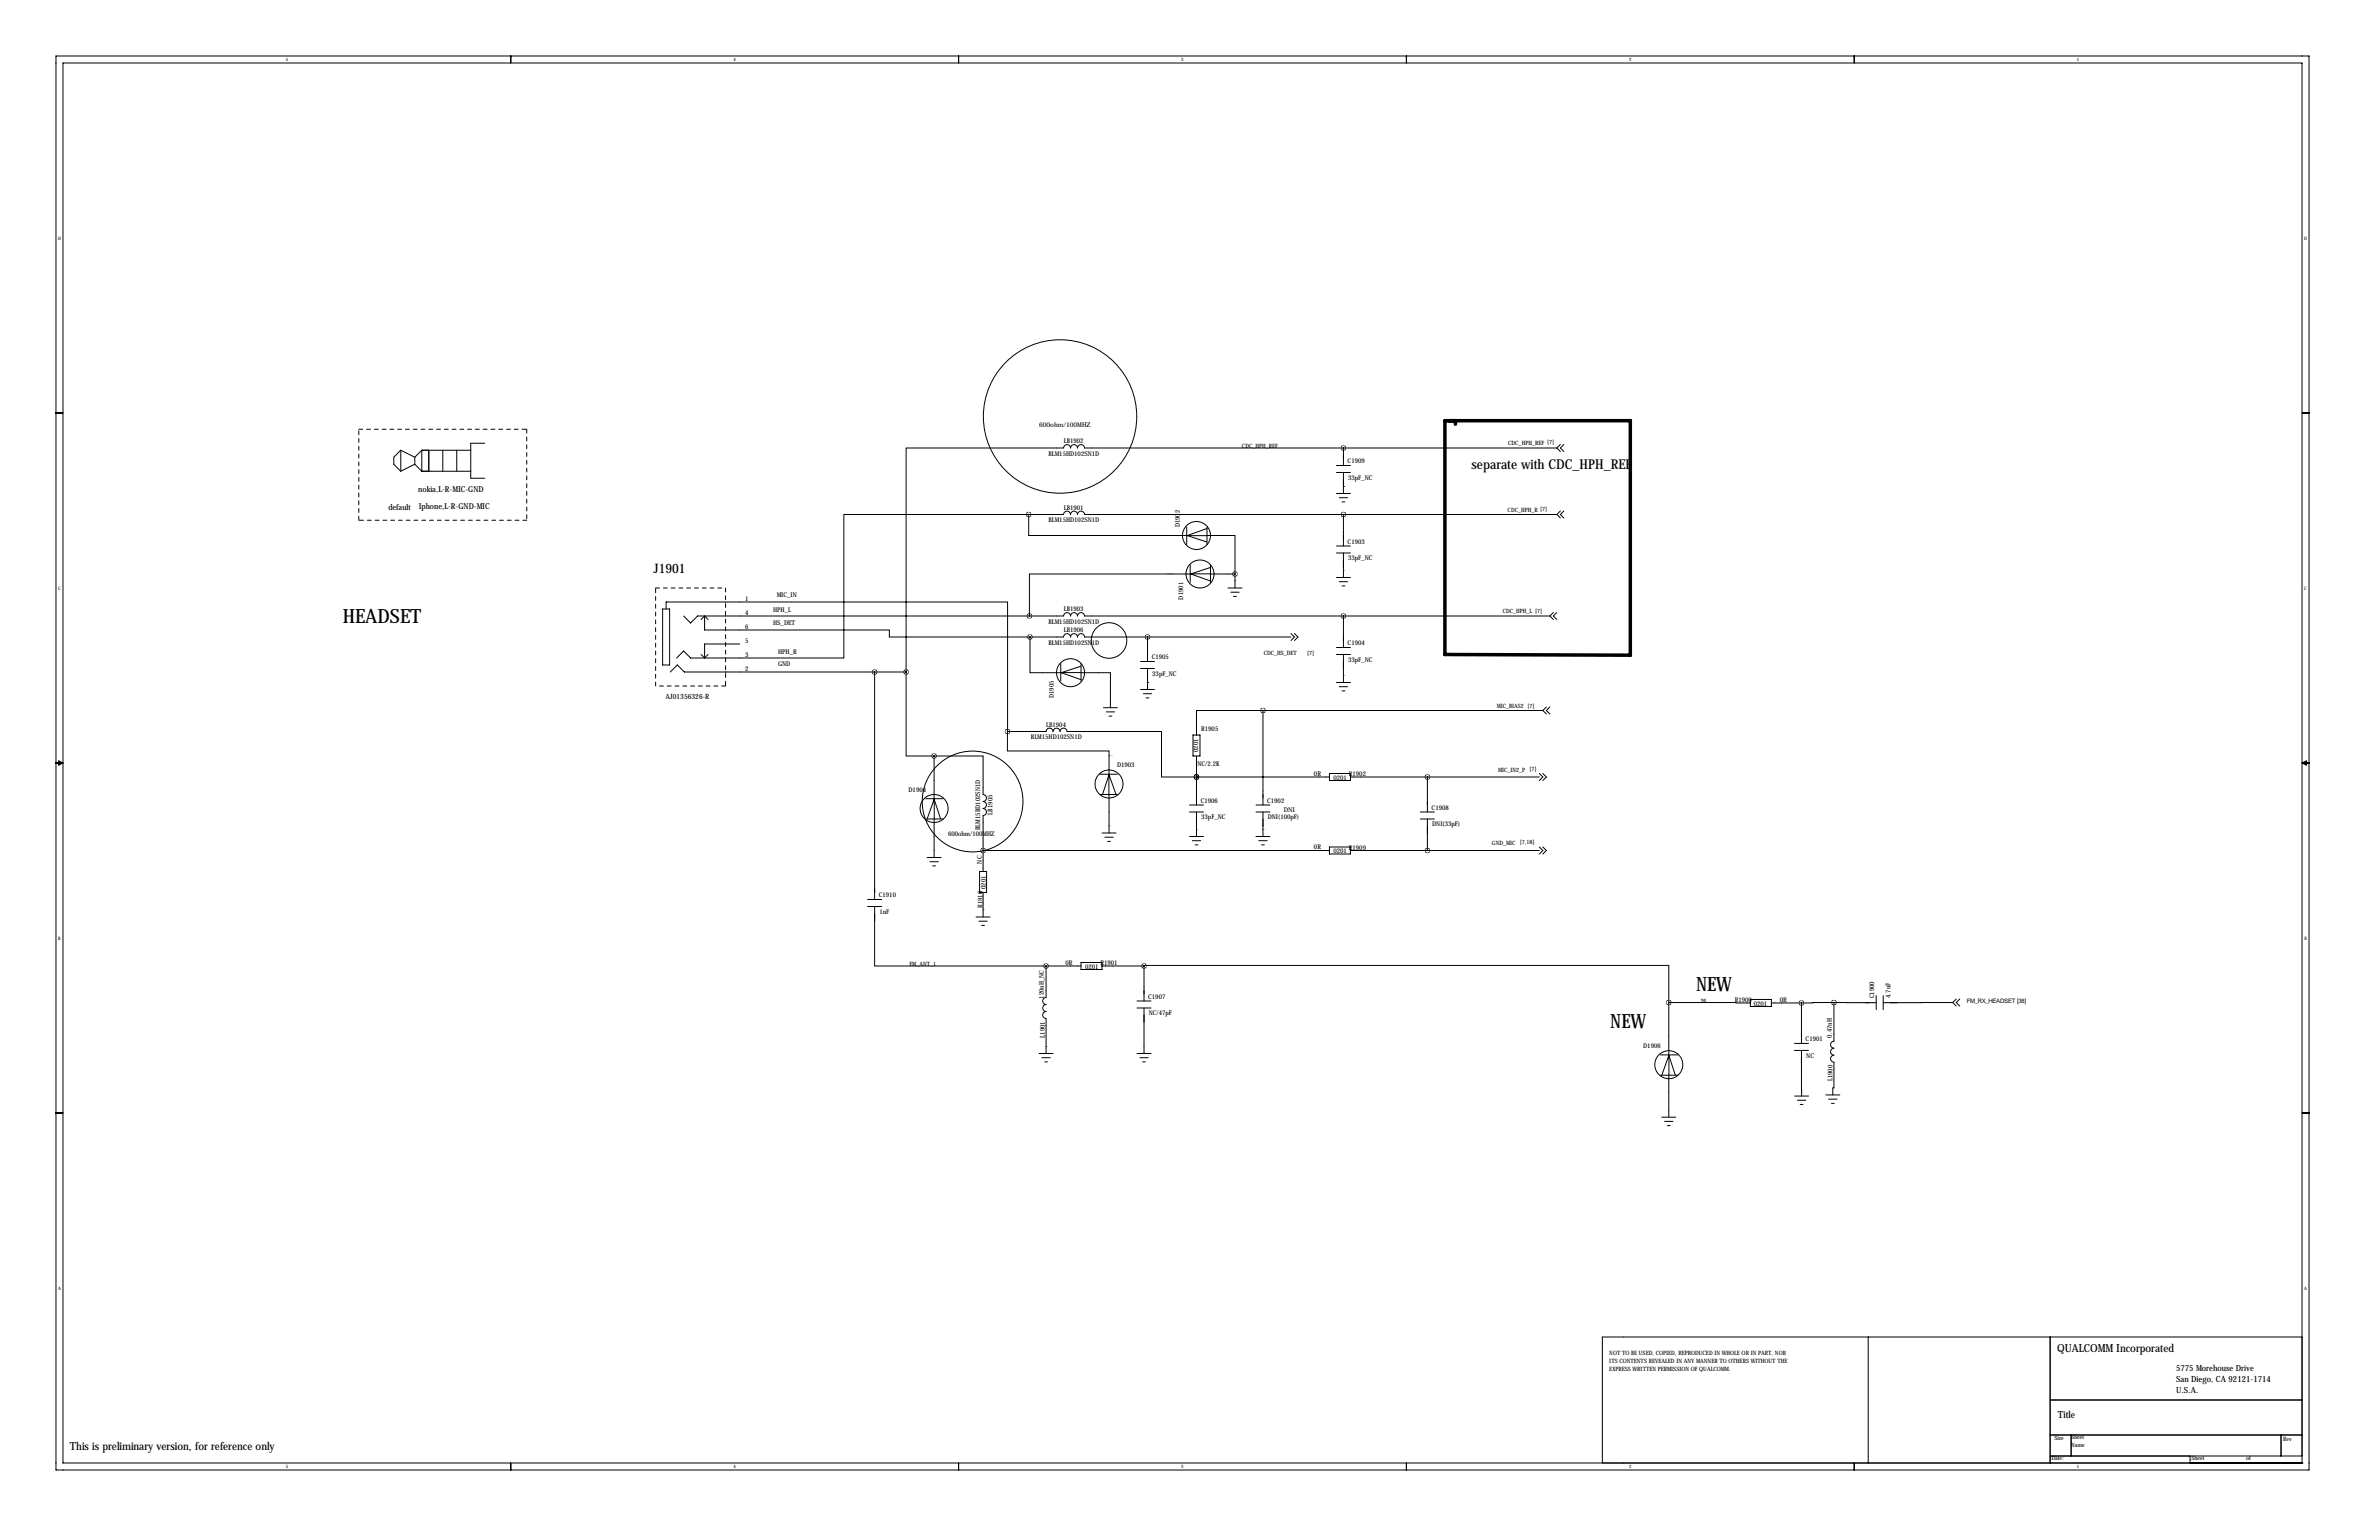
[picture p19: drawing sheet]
<svg xmlns="http://www.w3.org/2000/svg" width="864mm" height="559mm" viewBox="0 0 864 559" stroke-linecap="round" stroke-linejoin="round" font-family="sans-serif">
<defs><g id="words">
<g font-size="7.1">
<text x="124.5" y="226">HEADSET</text>
<text x="615.7" y="359.6">NEW</text>
<text x="584.5" y="373.1">NEW</text>
</g>
<text font-size="4.9" x="534.2" y="170.2">separate with CDC_HPH_REF</text>
<text font-size="4.7" x="237.2" y="208">J1901</text>
<g font-size="4">
<text x="746.8" y="490.5">QUALCOMM Incorporated</text>
<text x="25.4" y="526.1">This is preliminary version, for reference only</text>
</g>
<text font-size="3.6" x="747" y="514.6">Title</text>
<g font-size="3.1">
<text x="789.9" y="497.5">5775 Morehouse Drive</text>
<text x="789.9" y="501.5">San Diego, CA 92121-1714</text>
<text x="789.9" y="505.6">U.S.A.</text>
</g>
<g font-size="3">
<text x="151.8" y="178.4">nokia,L-R-MIC-GND</text>
<text x="141" y="185">default</text>
<text x="152" y="184.9">Iphone,L-R-GND-MIC</text>
</g>
<text font-size="2.6" x="241.5" y="253.6">AJ01356326-R</text>
<g font-size="2.4">
<text x="377.2" y="154.9">600ohm/100MHZ</text>
<text x="386.1" y="160.8">LB1902</text>
<text x="380.6" y="165.3">BLM15HD102SN1D</text>
<text x="489.2" y="168.1">C1909</text>
<text x="489.4" y="174.1">33pF_NC</text>
<text x="386.1" y="184.9">LB1901</text>
<text x="380.6" y="189.4">BLM15HD102SN1D</text>
<text x="428.2" y="191.4" transform="rotate(-90 428.2 191.4)">D1902</text>
<text x="489.2" y="197.4">C1903</text>
<text x="489.4" y="203.3">33pF_NC</text>
<text x="270.5" y="217.9">1</text>
<text x="281.9" y="216.5">MIC_IN</text>
<text x="386.1" y="221.7">LB1903</text>
<text x="429.5" y="217.6" transform="rotate(-90 429.5 217.6)">D1901</text>
<text x="270.5" y="223">4</text>
<text x="280.7" y="222.1">HPH_L</text>
<text x="280.7" y="226.7">HS_DET</text>
<text x="380.6" y="226.2">BLM15HD102SN1D</text>
<text x="270.5" y="233.2">5</text>
<text x="270.5" y="228.1">6</text>
<text x="380.6" y="233.9">BLM15HD102SN1D</text>
<text x="386.1" y="229.4">LB1906</text>
<text x="270.5" y="238.3">3</text>
<text x="282.4" y="237.4">HPH_R</text>
<text x="418.1" y="239.3">C1905</text>
<text x="489.2" y="234.2">C1904</text>
<text x="270.5" y="243.3">2</text>
<text x="282.4" y="241.7">GND</text>
<text x="418.3" y="245.2">33pF_NC</text>
<text x="489.4" y="240.2">33pF_NC</text>
<text x="382.5" y="253.4" transform="rotate(-90 382.5 253.4)">D1905</text>
<text x="379.8" y="263.7">LB1904</text>
<text x="374.3" y="268.2">BLM15HD102SN1D</text>
<text x="436" y="265.2">R1905</text>
<text x="435" y="272.9" transform="rotate(-90 435 272.9)">0201</text>
<text x="405.5" y="278.4">D1903</text>
<text x="434.7" y="277.9">NC/2.2K</text>
<text x="477" y="281.5">0R</text>
<text x="489.6" y="281.7">R1902</text>
<text x="329.8" y="287.3">D1904</text>
<text x="484.1" y="283">0201</text>
<text x="435.9" y="291.3">C1906</text>
<text x="460" y="291.3">C1902</text>
<text x="519.7" y="293.9">C1908</text>
<text x="360.3" y="295.5" transform="rotate(-90 360.3 295.5)">LB1905</text>
<text x="436.1" y="297.3">33pF_NC</text>
<text x="460.2" y="297.3">DNI(100pF)</text>
<text x="466" y="294.5">DNI</text>
<text x="519.9" y="299.9">DNI(33pF)</text>
<text x="344.2" y="303.5">600ohm/100MHZ</text>
<text x="355.8" y="301.2" transform="rotate(-90 355.8 301.2)">BLM15BD102SN1D</text>
<text x="477" y="308.2">0R</text>
<text x="484.1" y="309.6">0201</text>
<text x="489.6" y="308.4">R1909</text>
<text x="356.4" y="313.3" transform="rotate(-90 356.4 313.3)">NC</text>
<text x="357.9" y="322.6" transform="rotate(-90 357.9 322.6)">0201</text>
<text x="319" y="325.6">C1910</text>
<text x="356.6" y="329.5" transform="rotate(-90 356.6 329.5)">R1910</text>
<text x="319.2" y="331.6">1nF</text>
<text x="386.8" y="350.1">0R</text>
<text x="393.9" y="351.5">0201</text>
<text x="399.5" y="350.3">R1901</text>
<text x="379" y="362.4" transform="rotate(-90 379 362.4)">120nH_NC</text>
<text x="416.8" y="362.5">C1907</text>
<text x="629.7" y="363.7">R1900</text>
<text x="636.7" y="364.9">0201</text>
<text x="646.1" y="363.5">0R</text>
<text x="680.3" y="362.3" transform="rotate(-90 680.3 362.3)">C1900</text>
<text x="686.3" y="362.1" transform="rotate(-90 686.3 362.1)">4.7nF</text>
<text x="417" y="368.4">NC/47pF</text>
<text x="379.3" y="376.5" transform="rotate(-90 379.3 376.5)">L1901</text>
<text x="655.5" y="377.9">C1901</text>
<text x="665" y="376.5" transform="rotate(-90 665 376.5)">0.47nH</text>
<text x="596.5" y="380.2">D1906</text>
<text x="655.7" y="383.8">NC</text>
<text x="665.3" y="392.4" transform="rotate(-90 665.3 392.4)">L1900</text>
</g>
<g font-size="2.2">
<text x="617.4" y="364">26</text>
<text x="713.9" y="364">FM_RX_HEADSET [38]</text>
</g>
<g font-size="2.1">
<text x="547.5" y="161.3">CDC_HPH_REF [7]</text>
<text x="450.8" y="162.6">CDC_HPH_REF</text>
<text x="547.3" y="185.7">CDC_HPH_R [7]</text>
<text x="545.5" y="222.2">CDC_HPH_L [7]</text>
<text x="458.7" y="237.7">CDC_HS_DET</text>
<text x="474.5" y="237.5">[7]</text>
<text x="543.3" y="257">MIC_BIAS2 [7]</text>
<text x="543.8" y="280.2">MIC_IN2_P</text>
<text x="555.2" y="279.9">[7]</text>
<text x="541.6" y="306.6">GND_MIC</text>
<text x="551.7" y="306.3">[7,18]</text>
<text x="330.2" y="350.5">FM_ANT_1</text>
<text x="584.2" y="491.7">NOT TO BE USED, COPIED, REPRODUCED IN WHOLE OR IN PART, NOR</text>
<text x="584.2" y="497.3">EXPRESS WRITTEN PERMISSION OF QUALCOMM.</text>
<text x="584.2" y="494.5">ITS CONTENTS REVEALED IN ANY MANNER TO OTHERS WITHOUT THE</text>
<text x="745.7" y="522.4">Size</text>
<text x="751.8" y="525">Name</text>
<text x="751.8" y="522.2">Sheet</text>
<text x="828.8" y="522.7">Rev</text>
<text x="744.7" y="529.8">Date:</text>
<text x="795.5" y="529.8">Sheet</text>
<text x="815.3" y="529.8">of</text>
</g>
<g font-size="1.7">
<text x="103.7" y="22.2">5</text>
<text x="266.3" y="22.2">4</text>
<text x="428.8" y="22.2">3</text>
<text x="591.4" y="22.2">2</text>
<text x="754" y="22.2">1</text>
<text x="21.1" y="86.9">D</text>
<text x="836.4" y="86.9">D</text>
<text x="21.1" y="213.9">C</text>
<text x="836.5" y="213.9">C</text>
<text x="21.2" y="340.9">B</text>
<text x="836.5" y="340.9">B</text>
<text x="21.1" y="467.9">A</text>
<text x="836.4" y="467.9">A</text>
<text x="103.7" y="532.7">5</text>
<text x="266.3" y="532.7">4</text>
<text x="428.8" y="532.7">3</text>
<text x="591.4" y="532.7">2</text>
<text x="753.9" y="532.7">1</text>
</g>
<g font-size=".4">
<text x="487.7" y="176.5">GND</text>
<text x="423.4" y="208.3">CDC_HPH_L_1</text>
<text x="487.7" y="207">GND</text>
<text x="448.3" y="210.8">GND</text>
<text x="487.7" y="245.1">GND</text>
<text x="416.6" y="247.6">GND</text>
<text x="402.6" y="274.3">MIC2_P_1</text>
<text x="402.6" y="299.7">GND</text>
<text x="434.3" y="301">GND</text>
<text x="458.5" y="301">GND</text>
<text x="478.8" y="308.6">N22683829</text>
<text x="356.9" y="330.2">GND</text>
<text x="379.7" y="379.7">GND</text>
</g>
</g></defs>
<g fill="none" stroke="#000" stroke-width=".36">
<path d="M20.3 20.3h817.9v513.1h-817.9zM22.9 22.9h812.8v508h-812.8zM185.4 20.3v2.6M348 20.3v2.6M510.5 20.3v2.6M673.1 20.3v2.6M20.3 149.9h2.6M835.7 149.9h2.5M145.5 163.4v7.6M145.5 163.4l-2.5 2.5v2.6l2.5 2.5M145.5 163.4l5.1 2.5M150.6 168.5l-5.1 2.5"/>
<path d="M150.6 168.5l2.5 2.5M150.6 165.9v2.6M153.1 163.4v7.6M153.1 163.4h17.8M153.1 171h17.8M153.1 163.4l-2.5 2.5M155.7 163.4v7.6M160.7 163.4v7.6M165.8 163.4v7.6M176 160.8h-5.1v12.7h5.1M485.1 168.9h5.1M485.1 171.4h5.1"/>
<path d="M485.1 179.1h5.1M487.7 176.5h.1M487.7 162.6v6.3M487.7 171.4v7.7M565.1 162.6h-171.4a1.27 1.27 0 0 0-1.3-1.3 1.27 1.27 0 0 0-1.2 1.3 1.27 1.27 0 0 0-1.3-1.3 1.27 1.27 0 0 0-1.3 1.3 1.27 1.27 0 0 0-1.2-1.3 1.27 1.27 0 0 0-1.3 1.2l-57.2 .1v81.2M565.1 162.6l1.3 1.2M566.4 161.3l-1.3 1.3M567.7 161.3l-1.3 1.3 1.3 1.2M373.4 186.7h12.7a1.27 1.27 0 0 1 1.3-1.2 1.27 1.27 0 0 1 1.2 1.2 1.27 1.27 0 0 1 1.3-1.2 1.27 1.27 0 0 1 1.3 1.2 1.27 1.27 0 0 1 1.2-1.2 1.27 1.27 0 0 1 1.3 1.2h171.4M373.4 186.7v7.6h57.4l7.2 2.3M373.4 186.7h-67.1v52.1h-55.6l-2.5-2.6-2.6 2.6M430.8 191.3v6.3"/>
<path d="M438.1 194.3h10.2v14M438.1 191.3v6.3M438.1 191.8l-7.2 2.6h7.2M485.1 198.1h5.1M486.2 180.6h3M487.2 182.1h1M487.7 186.7v11.4M565.1 186.7l1.3 1.3M566.4 185.4l-1.3 1.3M567.7 185.4l-1.3 1.3 1.3 1.3M432.1 208.3h-58.4v15.2M432.1 205v6.3"/>
<path d="M439.3 205.9l-7.2 2.4M439.4 208.3h8.9M439.4 205v6.3M439.4 208.2h-7.2l7.2 2.6M445.8 213.4h5M446.8 214.9h3M447.8 216.4h1M448.3 208.3v5.1M485.1 200.7h5.1M485.1 209.6h5.1M486.2 211.1h3M487.2 212.6h1"/>
<path d="M487.7 200.7v8.8M240.5 221h2.6v20.3h-2.6zM241.8 221v-2.6h124v47M248.2 223.5l2.5 2.6 2.5-2.6h132.9a1.27 1.27 0 0 1 1.3-1.2 1.27 1.27 0 0 1 1.2 1.2 1.27 1.27 0 0 1 1.3-1.2 1.27 1.27 0 0 1 1.3 1.2 1.27 1.27 0 0 1 1.2-1.2 1.27 1.27 0 0 1 1.3 1.2h168.9M254.5 237.5l1.3 1.3M255.8 223.5l-1.3 1.3M255.8 223.5l1.2 1.3M255.8 223.5v5.1h67v2.5h51.1M257 237.5l-1.2 1.3M268.5 233.7h-12.7v5.1M373.9 231.1h12.2a1.27 1.27 0 0 1 1.3-1.2 1.27 1.27 0 0 1 1.2 1.2 1.27 1.27 0 0 1 1.3-1.2 1.27 1.27 0 0 1 1.3 1.2 1.27 1.27 0 0 1 1.2-1.2 1.27 1.27 0 0 1 1.3 1.2h74.9M373.9 231.1v13h11.2l7.2-2.3"/>
<path d="M416.6 231.1v8.9M468.6 229.9l1.3 1.2-1.3 1.3M469.9 229.9l1.3 1.2-1.3 1.3M485.1 234.9h5.1M485.1 237.5h5.1M487.7 223.5v11.4M487.7 237.5v10.1M562.6 223.5l1.3 1.3M563.9 222.2l-1.3 1.3M565.2 222.2l-1.3 1.3 1.3 1.3M243.3 243.8l2.6-2.5 2.5 2.5h80.5M317.5 243.8v82.6"/>
<path d="M328.9 243.8v30.5h10.2M385.1 240.8v6.3M392.4 244.1h10.7v12.7M392.4 240.8v6.3M392.4 244h-7.2l7.2 2.6M400.6 256.8h5M401.6 258.3h3M402.6 259.8h1M414 240h5.1M414 242.6h5.1M414 250.2h5.1M415 251.7h3.1"/>
<path d="M416.1 253.2h1M416.6 247.7h.1M416.6 242.6v7.6M458.5 257.8h-24.2v8.9M458.5 257.8v34.3M458.5 257.8h101.6M485.1 247.6h5.1M486.2 249.2h3M487.2 250.7h1M560.1 257.8l1.2 1.3M561.3 256.5l-1.2 1.3M562.6 256.5l-1.3 1.3 1.3 1.3"/>
<path d="M20.3 276.9h2.6M21.3 276.1l1.6 .8-1.6 .7zM339.1 274.3h17.8v14M339.1 274.3v15.5l2.3 7.3M365.8 265.4h13.9a1.27 1.27 0 0 1 1.3-1.2 1.27 1.27 0 0 1 1.3 1.2 1.27 1.27 0 0 1 1.2-1.2 1.27 1.27 0 0 1 1.3 1.2 1.27 1.27 0 0 1 1.3-1.2 1.27 1.27 0 0 1 1.2 1.2h34.3v16.5h12.7M365.8 265.4l-.1 7.1h36.9v8.4M433.1 266.7h2.5v7.6h-2.5zM434.3 274.3v17.8M835.7 276.9h2.5M835.7 276.9l1.5-.8v1.5zM336 297.2h6.4M336 289.8h6.4"/>
<path d="M336.5 297.2l2.6-7.3v7.3M339.1 297.2v13.9M356.9 288.3a1.27 1.27 0 0 1 1.2 1.3 1.27 1.27 0 0 1-1.2 1.2M356.9 290.8a1.27 1.27 0 0 1 1.2 1.3 1.27 1.27 0 0 1-1.2 1.3M356.9 293.4a1.27 1.27 0 0 1 1.2 1.2 1.27 1.27 0 0 1-1.2 1.3v20.3M399.3 280.9h6.3M399.3 288.3h6.3M402.6 280.9l-2.3 7.3M405.1 288.3l-2.6-7.3 .1 21.3M431.8 292.1h5.1M431.8 294.6h5.1M434.3 281.9h.1"/>
<path d="M434.3 294.6v8.9M455.9 292.1h5.1M455.9 294.6h5.1M458.5 294.6v8.9M482.6 280.7h7.6v2.5h-7.6zM482.6 281.9h-48.3M490.2 281.9h68.6M515.6 294.6h5.1M515.6 297.2h5.1M518.2 281.9v12.7M518.2 297.2v11.4M558.8 280.7l1.3 1.2-1.3 1.3"/>
<path d="M560.1 280.7l1.2 1.2-1.2 1.3M336.5 311.1h5.1M337.6 312.7h3M338.6 314.2h1M355.6 316.2h2.5v7.6h-2.5zM400 302.3h5.1M401.1 303.8h3M402.1 305.3h1M431.8 303.5h5.1M432.8 305.1h3.1M433.8 306.6h1M455.9 303.5h5.1"/>
<path d="M456.9 305.1h3.1M458 306.6h1M482.6 307.3h7.6v2.6h-7.6zM482.6 308.6h-125.7M490.2 308.6h68.6M558.8 307.3l1.3 1.3-1.3 1.3M560.1 307.3l1.2 1.3-1.2 1.3M315 326.4h5M315 328.9h5M317.5 328.9v21.6h62.2M354.3 332.7h5.1M355.3 334.3h3.1"/>
<path d="M356.4 335.8h1M356.9 323.8v8.9M379.7 350.5v11.5a1.27 1.27 0 0 0-1.2 1.2 1.27 1.27 0 0 0 1.2 1.3 1.27 1.27 0 0 0-1.2 1.3 1.27 1.27 0 0 0 1.2 1.2 1.27 1.27 0 0 0-1.2 1.3 1.27 1.27 0 0 0 1.2 1.3v12.7M392.4 349.2h7.6v2.6h-7.6zM392.4 350.5h-12.7M400 350.5h15.3M415.3 350.5v-.2h190.5v13.5M415.3 350.5v12.7M412.7 363.2h5.1M412.7 365.8h5.1M415.3 365.8v16.5M605.8 363.8l29.6 .1"/>
<path d="M605.8 363.8v19l2.3 7.2M635.4 362.7h7.6v2.5h-7.6zM643 363.9h10.9M651.4 378.6h5.1M653.9 363.9v14.7M665.7 363.8v14a1.27 1.27 0 0 0-1.2 1.3 1.27 1.27 0 0 0 1.2 1.2 1.27 1.27 0 0 0-1.2 1.3 1.27 1.27 0 0 0 1.2 1.3 1.27 1.27 0 0 0-1.2 1.2 1.27 1.27 0 0 0 1.2 1.3v9.4h-.4v2.5M665.7 363.8l-11.8 .1M665.7 363.8h15.4M681.1 361.3v5.1M683.6 361.3v5.1M708.9 363.8h-25.3M708.9 363.8l1.2 1.2"/>
<path d="M710.1 362.5l-1.2 1.3M711.4 362.5l-1.3 1.3 1.3 1.2M377.2 382.3h5.1M378.2 383.8h3.1M379.2 385.3h1M412.7 382.3h5.1M413.8 383.8h3M414.8 385.3h1M602.7 382.8h6.4M602.7 390.1h6.4M603.2 390.1l2.6-7.2v7.2M605.8 390.1v15.3"/>
<path d="M651.4 381.2h5.1M651.5 397.7h5M652.5 399.2h3M653.9 381.2l.1 16.5M662.8 397.3h5.1M663.8 398.8h3.1M20.3 403.9h2.6M603.2 405.4h5.1M604.3 406.9h3M605.3 408.4h1M653.5 400.8h1M664.8 400.4h1"/>
<path d="M835.7 403.9h2.5M678.2 485.1v45.8M744.2 485.1v45.8M835.7 485.1h-254v45.8M744.2 508h91.5M185.4 530.9v2.5M348 530.9v2.5M510.5 530.9v2.5M673.1 530.9v2.5M744.2 520.7h91.5M744.2 528.3h91.5M751.8 520.7v7.6"/>
<path d="M795 530.9h.1M795 528.3v2.6M828 520.7v7.6M835.7 530.9h.1"/>
<circle cx="384.8" cy="151.1" r="27.8"/>
<circle cx="434.3" cy="194.3" r="5.1"/>
<circle cx="435.6" cy="208.3" r="5.1"/>
<circle cx="402.6" cy="232.4" r="6.5"/>
<circle cx="388.6" cy="244.1" r="5.1"/>
<circle cx="339.1" cy="293.4" r="5.1"/>
<circle cx="353.1" cy="290.8" r="18.3"/>
<circle cx="402.6" cy="284.5" r="5.1"/>
<circle cx="605.8" cy="386.3" r="5.1"/>
</g>
<path d="M130.3 155.8h60.9M191.2 155.8v33M130.3 188.8v-33M191.2 188.8h-60.9M238 213.4h25.4M263.4 213.4v35.5M238 248.9v-35.5M263.4 248.9h-25.4" fill="none" stroke="#000" stroke-width=".36" stroke-dasharray="1.4 1.4"/>
<path d="M524.5 152.7h67.3v85l-67.3-.2zM528.3 152.7v1.2" fill="none" stroke="#000" stroke-width="1.3"/>
<path d="M356.8 308.6a.06 .06 0 0 0 .1 0 .06 .06 0 0 0-.1 0zM487.6 223.5a.06 .06 0 0 0 .1 0 .06 .06 0 0 0-.1 0zM458.4 257.8a.06 .06 0 0 0 .1 0 .06 .06 0 0 0-.1 0zM379.7 350.5a.06 .06 0 0 0 .1 0 .06 .06 0 0 0-.1 0zM487.6 186.7a.06 .06 0 0 0 .1 0 .06 .06 0 0 0-.1 0zM434.3 281.9a.06 .06 0 0 0 .1 0 .06 .06 0 0 0-.1 0zM416.5 231.1a.06 .06 0 0 0 .1 0 .06 .06 0 0 0-.1 0zM487.6 162.6a.06 .06 0 0 0 .1 0 .06 .06 0 0 0-.1 0zM434.3 281.9a.06 .06 0 0 0 .1 0 .06 .06 0 0 0-.1 0zM518.1 281.9a.06 .06 0 0 0 .1 0 .06 .06 0 0 0-.1 0zM518.1 308.6a.06 .06 0 0 0 .1 0 .06 .06 0 0 0-.1 0zM339 274.3a.1 .1 0 0 0 .2 0 .1 .1 0 0 0-.2 0zM448.2 208.3a.1 .1 0 0 0 .2 0 .1 .1 0 0 0-.2 0zM365.7 265.4a.06 .06 0 0 0 .1 0 .06 .06 0 0 0-.1 0zM373.6 223.5a.06 .06 0 0 0 .1 0 .06 .06 0 0 0-.1 0zM373.4 186.7a.06 .06 0 0 0 .1 0 .06 .06 0 0 0-.1 0zM317.4 243.8a.1 .1 0 0 0 .2 0 .1 .1 0 0 0-.2 0zM328.9 243.8a.06 .06 0 0 0 .1 0 .06 .06 0 0 0-.1 0zM415.2 350.5a.1 .1 0 0 0 .2 0 .1 .1 0 0 0-.2 0zM605.7 363.8a.1 .1 0 0 0 .2 0 .1 .1 0 0 0-.2 0zM653.9 363.9a.06 .06 0 0 0 .1 0 .06 .06 0 0 0-.1 0zM665.7 363.8a.06 .06 0 0 0 .1 0 .06 .06 0 0 0-.1 0zM373.8 231.1a.1 .1 0 0 0 .2 0 .1 .1 0 0 0-.2 0z" fill="#000" stroke="#000" stroke-width="1.8"/>
<use href="#words"/>
</svg>
